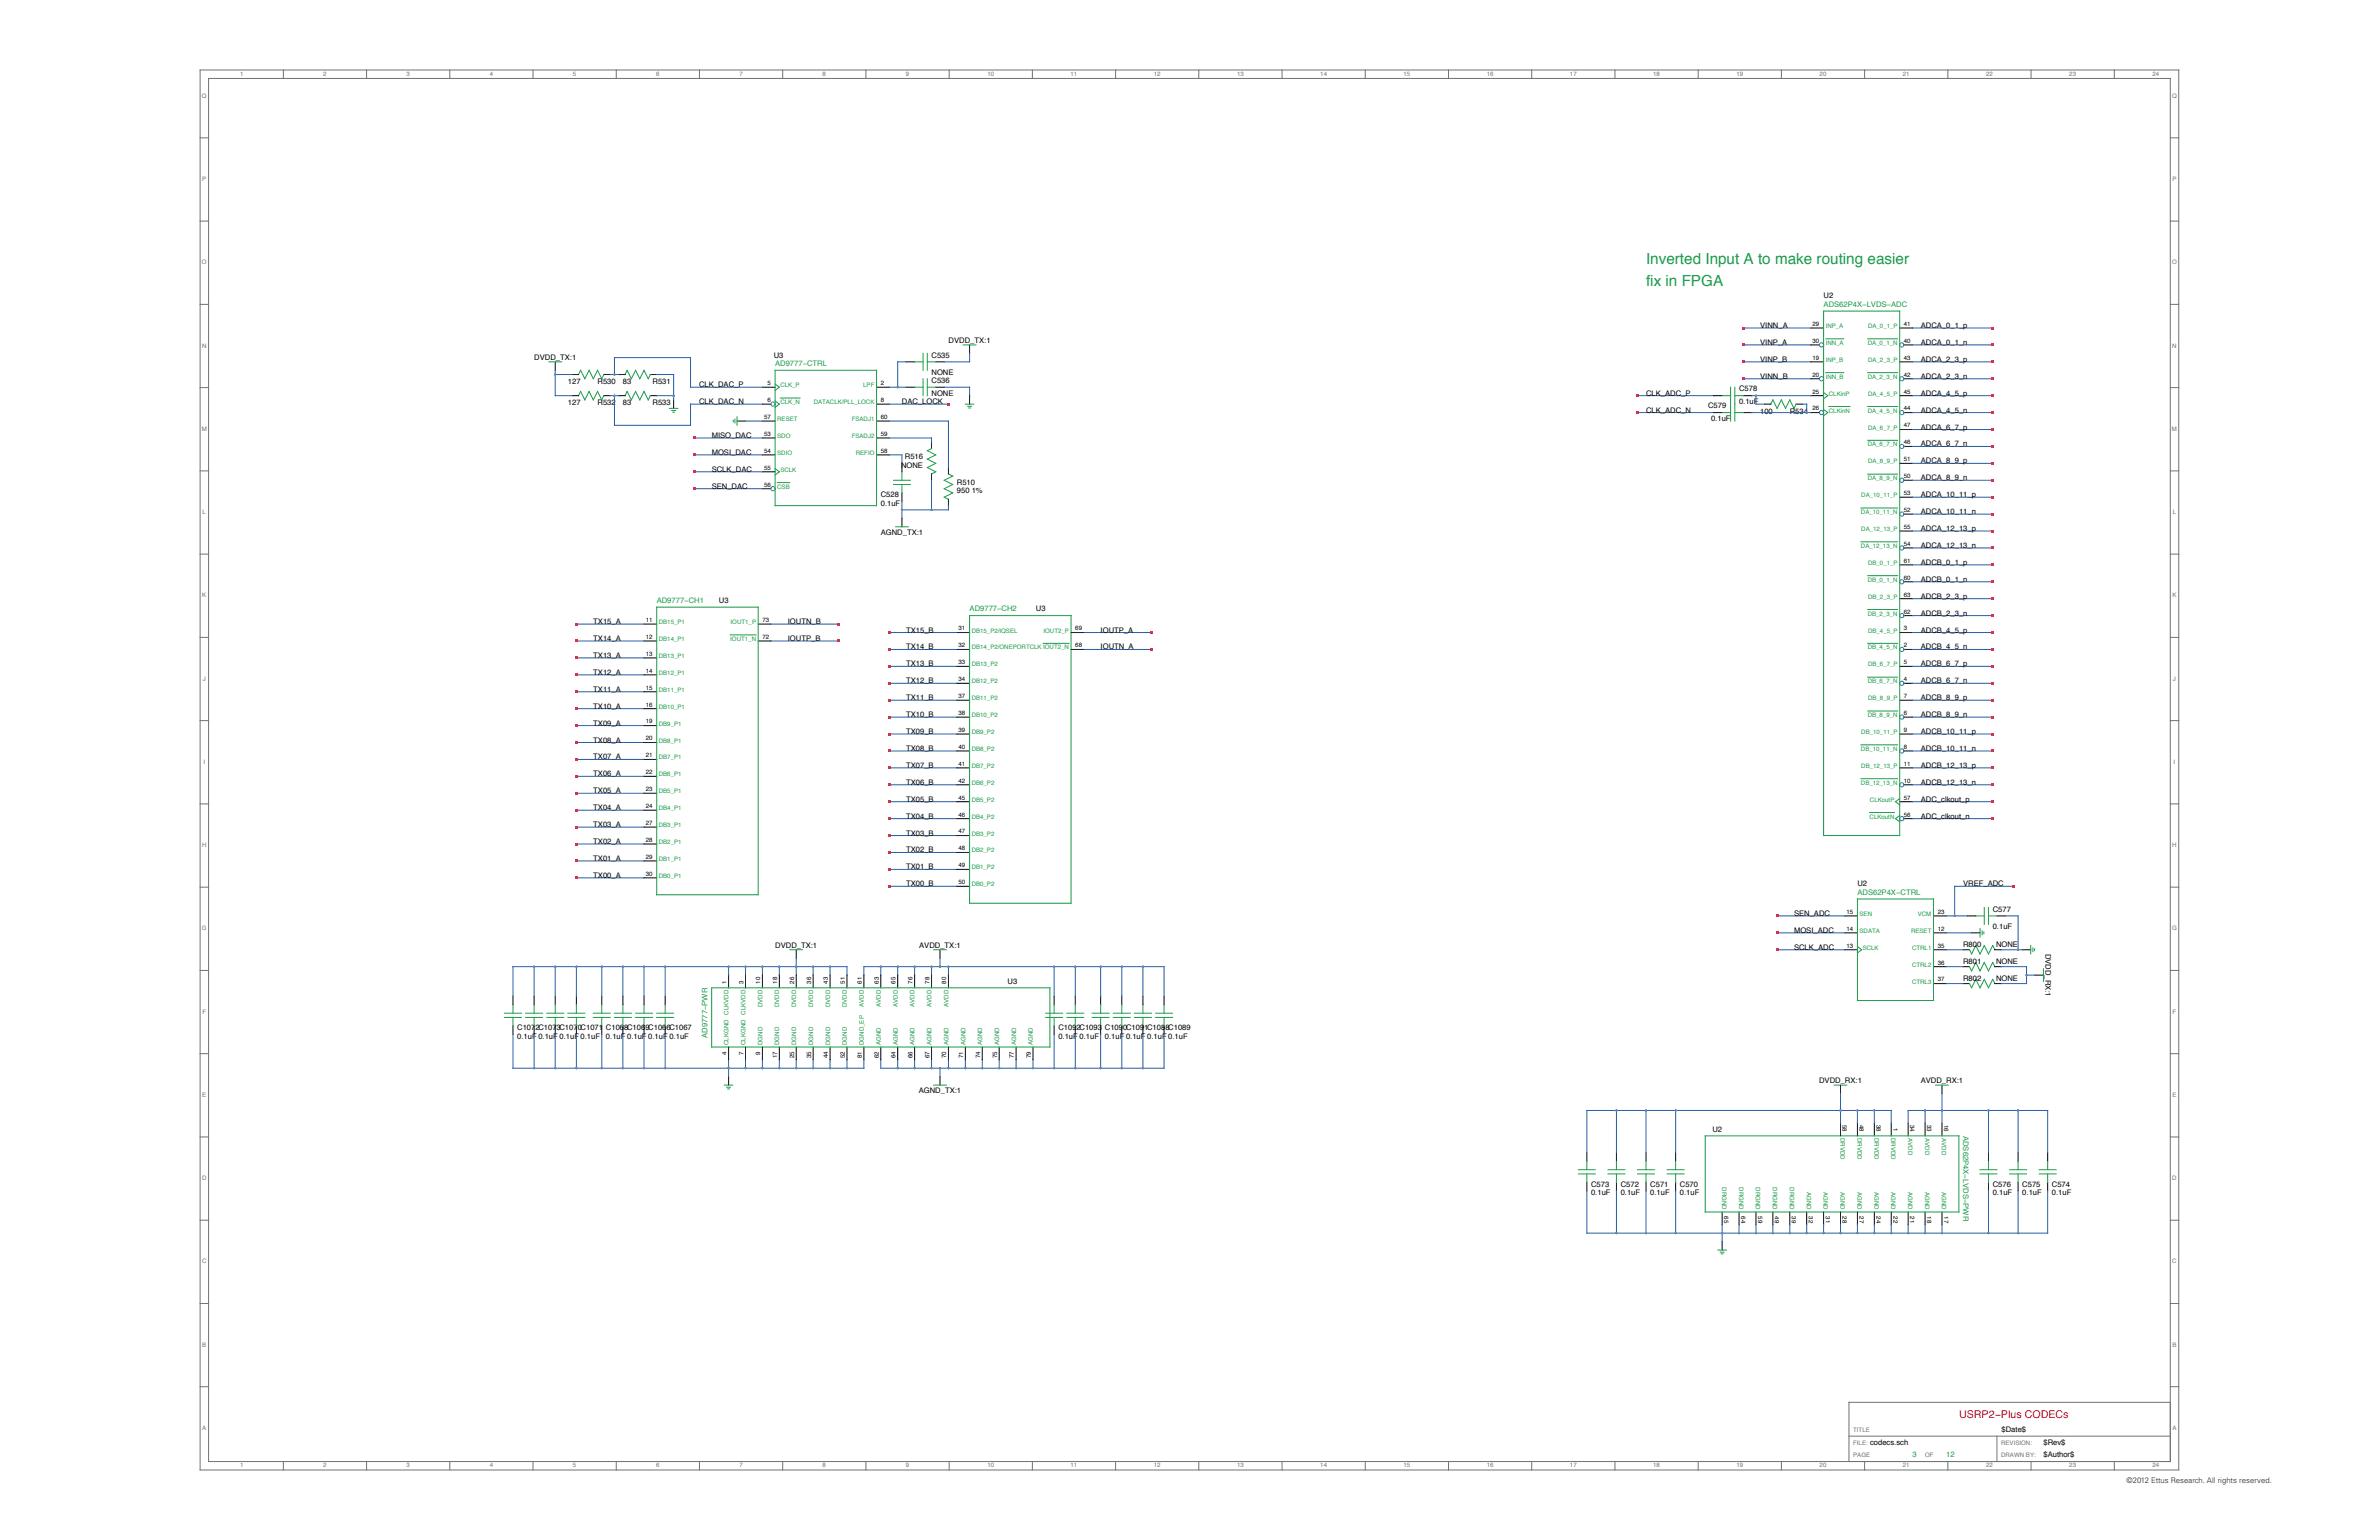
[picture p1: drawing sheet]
<svg xmlns="http://www.w3.org/2000/svg" width="432mm" height="279mm" viewBox="0 0 432 279" stroke-linecap="round" stroke-linejoin="round" font-family="sans-serif">
<defs><g id="words">
<g font-size="2.8" fill="#1a9b47">
<text x="298.8" y="47.8">Inverted Input A to make routing easier</text>
<text x="298.8" y="51.8">fix in FPGA</text>
</g>
<text font-size="1.9" fill="#ee1b29" x="355.6" y="257.2">USRP2−Plus CODECs</text>
<g font-size="1.4" fill="#000101">
<text x="319.5" y="59.5">VINN_A</text>
<text x="331" y="54.1">U2</text>
<text x="348.6" y="59.5">ADCA_0_1_p</text>
<text x="97" y="65.3">DVDD_TX:1</text>
<text x="140.4" y="64.9">U3</text>
<text x="169.1" y="64.9">C535</text>
<text x="172.2" y="62.2">DVDD_TX:1</text>
<text x="319.5" y="62.6">VINP_A</text>
<text x="319.5" y="65.6">VINP_B</text>
<text x="348.6" y="62.6">ADCA_0_1_n</text>
<text x="348.6" y="65.6">ADCA_2_3_p</text>
<text x="103.1" y="69.7">127</text>
<text x="108.5" y="69.7">R530</text>
<text x="113.1" y="69.7">83</text>
<text x="118.4" y="69.7">R531</text>
<text x="126.9" y="70.3">CLK_DAC_P</text>
<text x="169.1" y="69.5">C536</text>
<text x="169.1" y="71.8">NONE</text>
<text x="169.1" y="68">NONE</text>
<text x="298.8" y="71.8">CLK_ADC_P</text>
<text x="315.6" y="71">C578</text>
<text x="319.5" y="68.7">VINN_B</text>
<text x="348.6" y="68.7">ADCA_2_3_n</text>
<text x="348.6" y="71.8">ADCA_4_5_p</text>
<text x="103.1" y="73.5">127</text>
<text x="108.5" y="73.6">R532</text>
<text x="113.1" y="73.5">83</text>
<text x="118.4" y="73.6">R533</text>
<text x="126.9" y="73.3">CLK_DAC_N</text>
<text x="163.7" y="73.3">DAC_LOCK</text>
<text x="298.8" y="74.9">CLK_ADC_N</text>
<text x="310" y="74.1">C579</text>
<text x="310.6" y="76.4">0.1uF</text>
<text x="315.6" y="73.3">0.1uF</text>
<text x="319.5" y="75.1">100</text>
<text x="324.9" y="75.1">R534</text>
<text x="348.6" y="74.9">ADCA_4_5_n</text>
<text x="348.6" y="77.9">ADCA_6_7_p</text>
<text x="129.2" y="79.5">MISO_DAC</text>
<text x="129.2" y="82.5">MOSI_DAC</text>
<text x="164.2" y="83.3">R516</text>
<text x="348.6" y="81">ADCA_6_7_n</text>
<text x="129.2" y="85.6">SCLK_DAC</text>
<text x="129.2" y="88.7">SEN_DAC</text>
<text x="163.5" y="84.8">NONE</text>
<text x="173.7" y="87.9">R510</text>
<text x="173.7" y="89.4">950 1%</text>
<text x="348.6" y="84.1">ADCA_8_9_p</text>
<text x="348.6" y="87.1">ADCA_8_9_n</text>
<text x="159.9" y="90.2">C528</text>
<text x="159.9" y="91.7">0.1uF</text>
<text x="348.6" y="90.2">ADCA_10_11_p</text>
<text x="348.6" y="93.3">ADCA_10_11_n</text>
<text x="159.9" y="97">AGND_TX:1</text>
<text x="348.6" y="96.3">ADCA_12_13_p</text>
<text x="348.6" y="99.4">ADCA_12_13_n</text>
<text x="348.6" y="102.5">ADCB_0_1_p</text>
<text x="348.6" y="105.6">ADCB_0_1_n</text>
<text x="107.7" y="113.2">TX15_A</text>
<text x="130.5" y="109.4">U3</text>
<text x="143" y="113.2">IOUTN_B</text>
<text x="188" y="110.9">U3</text>
<text x="348.6" y="108.6">ADCB_2_3_p</text>
<text x="348.6" y="111.7">ADCB_2_3_n</text>
<text x="107.7" y="119.4">TX13_A</text>
<text x="107.7" y="116.3">TX14_A</text>
<text x="143" y="116.3">IOUTP_B</text>
<text x="164.5" y="114.8">TX15_B</text>
<text x="164.5" y="117.8">TX14_B</text>
<text x="199.8" y="114.8">IOUTP_A</text>
<text x="199.8" y="117.8">IOUTN_A</text>
<text x="348.6" y="114.8">ADCB_4_5_p</text>
<text x="348.6" y="117.8">ADCB_4_5_n</text>
<text x="107.7" y="122.4">TX12_A</text>
<text x="107.7" y="125.5">TX11_A</text>
<text x="164.5" y="120.9">TX13_B</text>
<text x="164.5" y="124">TX12_B</text>
<text x="348.6" y="120.9">ADCB_6_7_p</text>
<text x="348.6" y="124">ADCB_6_7_n</text>
<text x="107.7" y="128.6">TX10_A</text>
<text x="107.7" y="131.6">TX09_A</text>
<text x="164.5" y="127">TX11_B</text>
<text x="164.5" y="130.1">TX10_B</text>
<text x="348.6" y="127">ADCB_8_9_p</text>
<text x="348.6" y="130.1">ADCB_8_9_n</text>
<text x="107.7" y="134.7">TX08_A</text>
<text x="107.7" y="137.8">TX07_A</text>
<text x="164.5" y="133.2">TX09_B</text>
<text x="164.5" y="136.2">TX08_B</text>
<text x="348.6" y="133.2">ADCB_10_11_p</text>
<text x="348.6" y="136.2">ADCB_10_11_n</text>
<text x="107.7" y="140.9">TX06_A</text>
<text x="107.7" y="143.9">TX05_A</text>
<text x="164.5" y="139.3">TX07_B</text>
<text x="164.5" y="142.4">TX06_B</text>
<text x="348.6" y="139.3">ADCB_12_13_p</text>
<text x="348.6" y="142.4">ADCB_12_13_n</text>
<text x="107.7" y="147">TX04_A</text>
<text x="164.5" y="145.5">TX05_B</text>
<text x="164.5" y="148.5">TX04_B</text>
<text x="348.6" y="145.5">ADC_clkout_p</text>
<text x="348.6" y="148.5">ADC_clkout_n</text>
<text x="107.7" y="150.1">TX03_A</text>
<text x="107.7" y="153.1">TX02_A</text>
<text x="164.5" y="151.6">TX03_B</text>
<text x="164.5" y="154.7">TX02_B</text>
<text x="107.7" y="156.2">TX01_A</text>
<text x="107.7" y="159.3">TX00_A</text>
<text x="164.5" y="157.7">TX01_B</text>
<text x="164.5" y="160.8">TX00_B</text>
<text x="337.1" y="160.8">U2</text>
<text x="356.3" y="160.8">VREF_ADC</text>
<text x="325.6" y="166.2">SEN_ADC</text>
<text x="361.7" y="165.4">C577</text>
<text x="140.7" y="171.9">DVDD_TX:1</text>
<text x="166.8" y="171.9">AVDD_TX:1</text>
<text x="325.6" y="172.3">SCLK_ADC</text>
<text x="325.6" y="169.2">MOSI_ADC</text>
<text x="356.3" y="171.8">R800</text>
<text x="361.7" y="168.5">0.1uF</text>
<text x="362.3" y="171.8">NONE</text>
<text x="371.3" y="173" transform="rotate(90 371.3 173)">DVDD_RX:1</text>
<text x="182.9" y="178.5">U3</text>
<text x="356.3" y="174.9">R801</text>
<text x="356.3" y="177.9">R802</text>
<text x="362.3" y="174.9">NONE</text>
<text x="362.3" y="177.9">NONE</text>
<text x="93.9" y="186.9">C1072C1073C1070C1071 C1068C1069C1066C1067</text>
<text x="93.9" y="188.4">0.1uF 0.1uF 0.1uF 0.1uF</text>
<text x="110" y="188.4">0.1uF 0.1uF 0.1uF 0.1uF</text>
<text x="192.1" y="186.9">C1092C1093 C1090C1091C1088C1089</text>
<text x="192.1" y="188.4">0.1uF 0.1uF</text>
<text x="200.5" y="188.4">0.1uF 0.1uF 0.1uF 0.1uF</text>
<text x="330.2" y="196.5">DVDD_RX:1</text>
<text x="348.6" y="196.5">AVDD_RX:1</text>
<text x="166.8" y="198.3">AGND_TX:1</text>
<text x="310.8" y="205.3">U2</text>
<text x="288.8" y="215.3">C573</text>
<text x="294.2" y="215.3">C572</text>
<text x="299.5" y="215.3">C571</text>
<text x="304.9" y="215.3">C570</text>
<text x="361.7" y="215.3">C576</text>
<text x="367.1" y="215.3">C575</text>
<text x="372.4" y="215.3">C574</text>
<text x="288.8" y="216.8">0.1uF</text>
<text x="294.2" y="216.8">0.1uF</text>
<text x="299.5" y="216.8">0.1uF</text>
<text x="304.9" y="216.8">0.1uF</text>
<text x="361.7" y="216.8">0.1uF</text>
<text x="367.1" y="216.8">0.1uF</text>
<text x="372.4" y="216.8">0.1uF</text>
<text x="339.4" y="262.1">codecs.sch</text>
<text x="363.3" y="259.8">$Date$</text>
<text x="370.9" y="262.1">$Rev$</text>
<text x="370.9" y="264.4">$Author$</text>
</g>
<g font-size="1.4" fill="#1a9b47">
<text x="331" y="55.7">ADS62P4X−LVDS−ADC</text>
<text x="140.7" y="66.4">AD9777−CTRL</text>
<text x="119.2" y="109.4">AD9777−CH1</text>
<text x="176" y="110.9">AD9777−CH2</text>
<text x="337.1" y="162.3">ADS62P4X−CTRL</text>
<text x="128.4" y="188.3" transform="rotate(-90 128.4 188.3)">AD9777−PWR</text>
<text x="356.3" y="206.1" transform="rotate(90 356.3 206.1)">ADS62P4X−LVDS−PWR</text>
<text x="347.1" y="264.4">3</text>
<text x="353.2" y="264.4">12</text>
</g>
<text font-size="1.4" fill="#231f20" x="386" y="269.1">©2012 Ettus Research. All rights reserved.</text>
<g font-size="1.1" fill="#6e7374">
<text x="36.7" y="17.7">Q</text>
<text x="43.6" y="13.7">1</text>
<text x="58.7" y="13.7">2</text>
<text x="73.8" y="13.7">3</text>
<text x="88.9" y="13.7">4</text>
<text x="104" y="13.7">5</text>
<text x="119.1" y="13.7">6</text>
<text x="134.2" y="13.7">7</text>
<text x="149.3" y="13.7">8</text>
<text x="164.4" y="13.7">9</text>
<text x="179.2" y="13.7">10</text>
<text x="194.3" y="13.7">11</text>
<text x="209.4" y="13.7">12</text>
<text x="224.5" y="13.7">13</text>
<text x="239.6" y="13.7">14</text>
<text x="254.7" y="13.7">15</text>
<text x="269.9" y="13.7">16</text>
<text x="285" y="13.7">17</text>
<text x="300.1" y="13.7">18</text>
<text x="315.2" y="13.7">19</text>
<text x="330.3" y="13.7">20</text>
<text x="345.4" y="13.7">21</text>
<text x="360.5" y="13.7">22</text>
<text x="375.6" y="13.7">23</text>
<text x="390.7" y="13.7">24</text>
<text x="394.3" y="17.7">Q</text>
<text x="36.7" y="32.8">P</text>
<text x="394.3" y="32.8">P</text>
<text x="36.7" y="48">O</text>
<text x="394.3" y="48">O</text>
<text x="36.7" y="63.1">N</text>
<text x="394.3" y="63.1">N</text>
<text x="36.6" y="78.2">M</text>
<text x="394.2" y="78.2">M</text>
<text x="36.8" y="93.3">L</text>
<text x="394.4" y="93.3">L</text>
<text x="36.7" y="108.4">K</text>
<text x="394.3" y="108.4">K</text>
<text x="36.8" y="123.5">J</text>
<text x="394.4" y="123.5">J</text>
<text x="36.9" y="138.6">I</text>
<text x="394.5" y="138.6">I</text>
<text x="36.7" y="153.7">H</text>
<text x="394.3" y="153.7">H</text>
<text x="36.7" y="168.8">G</text>
<text x="394.3" y="168.8">G</text>
<text x="36.8" y="183.9">F</text>
<text x="394.3" y="183.9">F</text>
<text x="36.7" y="199">E</text>
<text x="394.3" y="199">E</text>
<text x="36.7" y="214.1">D</text>
<text x="394.3" y="214.1">D</text>
<text x="36.7" y="229.2">C</text>
<text x="394.3" y="229.2">C</text>
<text x="36.7" y="244.3">B</text>
<text x="394.3" y="244.3">B</text>
<text x="36.7" y="259.4">A</text>
<text x="336.4" y="262.1">FILE:</text>
<text x="336.4" y="259.8">TITLE</text>
<text x="363.2" y="262.1">REVISION:</text>
<text x="394.3" y="259.4">A</text>
<text x="43.6" y="266.2">1</text>
<text x="58.7" y="266.2">2</text>
<text x="73.8" y="266.2">3</text>
<text x="88.9" y="266.2">4</text>
<text x="104" y="266.2">5</text>
<text x="119.1" y="266.2">6</text>
<text x="134.2" y="266.2">7</text>
<text x="149.3" y="266.2">8</text>
<text x="164.4" y="266.2">9</text>
<text x="179.2" y="266.2">10</text>
<text x="194.3" y="266.2">11</text>
<text x="209.4" y="266.2">12</text>
<text x="224.5" y="266.2">13</text>
<text x="239.6" y="266.2">14</text>
<text x="254.7" y="266.2">15</text>
<text x="269.9" y="266.2">16</text>
<text x="285" y="266.2">17</text>
<text x="300.1" y="266.2">18</text>
<text x="315.2" y="266.2">19</text>
<text x="330.3" y="266.2">20</text>
<text x="336.4" y="264.4">PAGE</text>
<text x="345.4" y="266.2">21</text>
<text x="349.4" y="264.4">OF</text>
<text x="360.5" y="266.2">22</text>
<text x="363.2" y="264.4">DRAWN BY:</text>
<text x="375.6" y="266.2">23</text>
<text x="390.7" y="266.2">24</text>
</g>
<g font-size="1.1" fill="#000101">
<text x="329" y="59.1">29</text>
<text x="345.6" y="59.1">41</text>
<text x="329" y="62.2">30</text>
<text x="329" y="65.3">19</text>
<text x="345.6" y="62.2">40</text>
<text x="345.6" y="65.3">43</text>
<text x="139.3" y="69.9">5</text>
<text x="159.9" y="69.9">2</text>
<text x="329" y="68.3">20</text>
<text x="329" y="71.4">25</text>
<text x="345.6" y="68.3">42</text>
<text x="345.6" y="71.4">45</text>
<text x="138.7" y="76">57</text>
<text x="139.3" y="72.9">6</text>
<text x="159.9" y="72.9">8</text>
<text x="159.9" y="76">60</text>
<text x="329" y="74.5">26</text>
<text x="345.6" y="74.5">44</text>
<text x="345.6" y="77.5">47</text>
<text x="138.7" y="79.1">53</text>
<text x="138.7" y="82.1">54</text>
<text x="159.9" y="79.1">59</text>
<text x="159.9" y="82.1">58</text>
<text x="345.6" y="80.6">46</text>
<text x="345.6" y="83.7">51</text>
<text x="138.7" y="85.2">55</text>
<text x="138.7" y="88.3">56</text>
<text x="345.6" y="86.8">50</text>
<text x="345.6" y="89.8">53</text>
<text x="345.6" y="92.9">52</text>
<text x="345.6" y="96">55</text>
<text x="345.6" y="99">54</text>
<text x="345.6" y="102.1">61</text>
<text x="345.6" y="105.2">60</text>
<text x="117.2" y="112.8">11</text>
<text x="138.4" y="112.8">73</text>
<text x="345.6" y="108.2">63</text>
<text x="345.6" y="111.3">62</text>
<text x="117.2" y="115.9">12</text>
<text x="117.2" y="119">13</text>
<text x="138.4" y="115.9">72</text>
<text x="174" y="114.4">31</text>
<text x="174" y="117.4">32</text>
<text x="195.2" y="114.4">69</text>
<text x="195.2" y="117.4">68</text>
<text x="345.6" y="114.4">3</text>
<text x="345.6" y="117.4">2</text>
<text x="117.2" y="122.1">14</text>
<text x="117.2" y="125.1">15</text>
<text x="174" y="120.5">33</text>
<text x="174" y="123.6">34</text>
<text x="345.6" y="120.5">5</text>
<text x="345.6" y="123.6">4</text>
<text x="117.2" y="128.2">16</text>
<text x="117.2" y="131.3">19</text>
<text x="174" y="126.7">37</text>
<text x="174" y="129.7">38</text>
<text x="345.6" y="126.7">7</text>
<text x="345.6" y="129.7">6</text>
<text x="117.2" y="134.3">20</text>
<text x="117.2" y="137.4">21</text>
<text x="174" y="132.8">39</text>
<text x="174" y="135.9">40</text>
<text x="345.6" y="132.8">9</text>
<text x="345.6" y="135.9">8</text>
<text x="117.2" y="140.5">22</text>
<text x="117.2" y="143.5">23</text>
<text x="174" y="138.9">41</text>
<text x="174" y="142">42</text>
<text x="345.6" y="138.9">11</text>
<text x="345.6" y="142">10</text>
<text x="117.2" y="146.6">24</text>
<text x="117.2" y="149.7">27</text>
<text x="174" y="145.1">45</text>
<text x="174" y="148.1">46</text>
<text x="345.6" y="145.1">57</text>
<text x="345.6" y="148.1">56</text>
<text x="117.2" y="152.7">28</text>
<text x="117.2" y="155.8">29</text>
<text x="174" y="151.2">47</text>
<text x="174" y="154.3">48</text>
<text x="117.2" y="158.9">30</text>
<text x="174" y="157.3">49</text>
<text x="174" y="160.4">50</text>
<text x="335.1" y="165.8">15</text>
<text x="351.7" y="165.8">23</text>
<text x="335.1" y="168.9">14</text>
<text x="335.1" y="171.9">13</text>
<text x="351.7" y="168.9">12</text>
<text x="351.7" y="171.9">35</text>
<text x="131.9" y="178.5" transform="rotate(-90 131.9 178.5)">1</text>
<text x="134.9" y="178.5" transform="rotate(-90 134.9 178.5)">3</text>
<text x="138" y="178.5" transform="rotate(-90 138 178.5)">10</text>
<text x="141.1" y="178.5" transform="rotate(-90 141.1 178.5)">18</text>
<text x="144.1" y="178.5" transform="rotate(-90 144.1 178.5)">26</text>
<text x="147.2" y="178.5" transform="rotate(-90 147.2 178.5)">36</text>
<text x="150.3" y="178.5" transform="rotate(-90 150.3 178.5)">43</text>
<text x="153.3" y="178.5" transform="rotate(-90 153.3 178.5)">51</text>
<text x="156.4" y="178.5" transform="rotate(-90 156.4 178.5)">61</text>
<text x="159.5" y="178.5" transform="rotate(-90 159.5 178.5)">63</text>
<text x="162.6" y="178.5" transform="rotate(-90 162.6 178.5)">65</text>
<text x="165.6" y="178.5" transform="rotate(-90 165.6 178.5)">76</text>
<text x="168.7" y="178.5" transform="rotate(-90 168.7 178.5)">78</text>
<text x="171.8" y="178.5" transform="rotate(-90 171.8 178.5)">80</text>
<text x="351.7" y="175">36</text>
<text x="351.7" y="178.1">37</text>
<text x="131.9" y="191.3" transform="rotate(-90 131.9 191.3)">4</text>
<text x="134.9" y="191.3" transform="rotate(-90 134.9 191.3)">7</text>
<text x="138" y="191.3" transform="rotate(-90 138 191.3)">9</text>
<text x="141.1" y="192" transform="rotate(-90 141.1 192)">17</text>
<text x="144.1" y="192" transform="rotate(-90 144.1 192)">25</text>
<text x="147.2" y="192" transform="rotate(-90 147.2 192)">35</text>
<text x="150.3" y="192" transform="rotate(-90 150.3 192)">44</text>
<text x="153.3" y="192" transform="rotate(-90 153.3 192)">52</text>
<text x="156.4" y="192" transform="rotate(-90 156.4 192)">81</text>
<text x="159.5" y="192" transform="rotate(-90 159.5 192)">62</text>
<text x="162.6" y="192" transform="rotate(-90 162.6 192)">64</text>
<text x="165.6" y="192" transform="rotate(-90 165.6 192)">66</text>
<text x="168.7" y="192" transform="rotate(-90 168.7 192)">67</text>
<text x="171.8" y="192" transform="rotate(-90 171.8 192)">70</text>
<text x="174.8" y="192" transform="rotate(-90 174.8 192)">71</text>
<text x="177.9" y="192" transform="rotate(-90 177.9 192)">74</text>
<text x="181" y="192" transform="rotate(-90 181 192)">75</text>
<text x="184" y="192" transform="rotate(-90 184 192)">77</text>
<text x="187.1" y="192" transform="rotate(-90 187.1 192)">79</text>
<text x="334.4" y="204.1" transform="rotate(90 334.4 204.1)">58</text>
<text x="337.5" y="204.1" transform="rotate(90 337.5 204.1)">48</text>
<text x="340.6" y="204.1" transform="rotate(90 340.6 204.1)">38</text>
<text x="343.7" y="204.7" transform="rotate(90 343.7 204.7)">1</text>
<text x="346.7" y="204.1" transform="rotate(90 346.7 204.1)">34</text>
<text x="349.8" y="204.1" transform="rotate(90 349.8 204.1)">33</text>
<text x="352.9" y="204.1" transform="rotate(90 352.9 204.1)">16</text>
<text x="313" y="220.7" transform="rotate(90 313 220.7)">65</text>
<text x="316" y="220.7" transform="rotate(90 316 220.7)">64</text>
<text x="319.1" y="220.7" transform="rotate(90 319.1 220.7)">59</text>
<text x="322.2" y="220.7" transform="rotate(90 322.2 220.7)">49</text>
<text x="325.2" y="220.7" transform="rotate(90 325.2 220.7)">39</text>
<text x="328.3" y="220.7" transform="rotate(90 328.3 220.7)">32</text>
<text x="331.4" y="220.7" transform="rotate(90 331.4 220.7)">31</text>
<text x="334.4" y="220.7" transform="rotate(90 334.4 220.7)">28</text>
<text x="337.5" y="220.7" transform="rotate(90 337.5 220.7)">27</text>
<text x="340.6" y="220.7" transform="rotate(90 340.6 220.7)">24</text>
<text x="343.7" y="220.7" transform="rotate(90 343.7 220.7)">22</text>
<text x="346.7" y="220.7" transform="rotate(90 346.7 220.7)">21</text>
<text x="349.8" y="220.7" transform="rotate(90 349.8 220.7)">18</text>
<text x="352.9" y="220.7" transform="rotate(90 352.9 220.7)">17</text>
</g>
<g font-size="1.1" fill="#1a9b47">
<text x="331.4" y="59.5">INP_A</text>
<text x="339.1" y="59.5">DA_0_1_P</text>
<text x="331.4" y="65.6">INP_B</text>
<text x="331.4" y="62.6">INN_A</text>
<text x="339" y="62.6">DA_0_1_N</text>
<text x="339.1" y="65.6">DA_2_3_P</text>
<text x="141.6" y="70.3">CLK_P</text>
<text x="156.7" y="70.3">LPF</text>
<text x="331.4" y="68.7">INN_B</text>
<text x="332" y="71.8">CLKinP</text>
<text x="339" y="68.7">DA_2_3_N</text>
<text x="339.1" y="71.8">DA_4_5_P</text>
<text x="141.1" y="76.4">RESET</text>
<text x="141.6" y="73.3">CLK_N</text>
<text x="147.7" y="73.3">DATACLK/PLL_LOCK</text>
<text x="154.6" y="76.4">FSADJ1</text>
<text x="332" y="74.9">CLKinN</text>
<text x="339" y="74.9">DA_4_5_N</text>
<text x="339.1" y="77.9">DA_6_7_P</text>
<text x="141.1" y="79.5">SDO</text>
<text x="141.1" y="82.5">SDIO</text>
<text x="154.6" y="79.5">FSADJ2</text>
<text x="155.3" y="82.5">REFIO</text>
<text x="339" y="81">DA_6_7_N</text>
<text x="141.1" y="88.7">CSB</text>
<text x="141.6" y="85.6">SCLK</text>
<text x="339" y="87.1">DA_8_9_N</text>
<text x="339.1" y="84.1">DA_8_9_P</text>
<text x="337.8" y="93.3">DA_10_11_N</text>
<text x="337.8" y="90.2">DA_10_11_P</text>
<text x="337.8" y="99.4">DA_12_13_N</text>
<text x="337.8" y="96.3">DA_12_13_P</text>
<text x="339" y="105.6">DB_0_1_N</text>
<text x="339.1" y="102.5">DB_0_1_P</text>
<text x="119.6" y="113.2">DB15_P1</text>
<text x="132.6" y="113.2">IOUT1_P</text>
<text x="339" y="111.7">DB_2_3_N</text>
<text x="339.1" y="108.6">DB_2_3_P</text>
<text x="119.6" y="116.3">DB14_P1</text>
<text x="119.6" y="119.4">DB13_P1</text>
<text x="132.6" y="116.3">IOUT1_N</text>
<text x="176.4" y="114.8">DB15_P2/IQSEL</text>
<text x="176.4" y="117.8">DB14_P2/ONEPORTCLK IOUT2_N</text>
<text x="189.4" y="114.8">IOUT2_P</text>
<text x="339" y="117.8">DB_4_5_N</text>
<text x="339.1" y="114.8">DB_4_5_P</text>
<text x="119.6" y="122.4">DB12_P1</text>
<text x="119.6" y="125.5">DB11_P1</text>
<text x="176.4" y="120.9">DB13_P2</text>
<text x="176.4" y="124">DB12_P2</text>
<text x="339" y="124">DB_6_7_N</text>
<text x="339.1" y="120.9">DB_6_7_P</text>
<text x="119.6" y="128.6">DB10_P1</text>
<text x="119.6" y="131.6">DB9_P1</text>
<text x="176.4" y="127">DB11_P2</text>
<text x="176.4" y="130.1">DB10_P2</text>
<text x="339" y="130.1">DB_8_9_N</text>
<text x="339.1" y="127">DB_8_9_P</text>
<text x="119.6" y="134.7">DB8_P1</text>
<text x="119.6" y="137.8">DB7_P1</text>
<text x="176.4" y="133.2">DB9_P2</text>
<text x="176.4" y="136.2">DB8_P2</text>
<text x="337.8" y="136.2">DB_10_11_N</text>
<text x="337.8" y="133.2">DB_10_11_P</text>
<text x="119.6" y="140.9">DB6_P1</text>
<text x="119.6" y="143.9">DB5_P1</text>
<text x="176.4" y="139.3">DB7_P2</text>
<text x="176.4" y="142.4">DB6_P2</text>
<text x="337.8" y="142.4">DB_12_13_N</text>
<text x="337.8" y="139.3">DB_12_13_P</text>
<text x="119.6" y="147">DB4_P1</text>
<text x="176.4" y="145.5">DB5_P2</text>
<text x="176.4" y="148.5">DB4_P2</text>
<text x="339.3" y="148.5">CLKoutN</text>
<text x="339.4" y="145.5">CLKoutP</text>
<text x="119.6" y="150.1">DB3_P1</text>
<text x="119.6" y="153.1">DB2_P1</text>
<text x="176.4" y="151.6">DB3_P2</text>
<text x="176.4" y="154.7">DB2_P2</text>
<text x="119.6" y="156.2">DB1_P1</text>
<text x="119.6" y="159.3">DB0_P1</text>
<text x="176.4" y="157.7">DB1_P2</text>
<text x="176.4" y="160.8">DB0_P2</text>
<text x="337.5" y="166.2">SEN</text>
<text x="348.1" y="166.2">VCM</text>
<text x="337.5" y="169.2">SDATA</text>
<text x="338.1" y="172.3">SCLK</text>
<text x="346.9" y="169.2">RESET</text>
<text x="347.1" y="172.3">CTRL1</text>
<text x="347.1" y="175.4">CTRL2</text>
<text x="347.1" y="178.5">CTRL3</text>
<text x="132.2" y="184.1" transform="rotate(-90 132.2 184.1)">CLKVDD</text>
<text x="135.3" y="184.1" transform="rotate(-90 135.3 184.1)">CLKVDD</text>
<text x="138.4" y="182.7" transform="rotate(-90 138.4 182.7)">DVDD</text>
<text x="141.5" y="182.7" transform="rotate(-90 141.5 182.7)">DVDD</text>
<text x="144.5" y="182.7" transform="rotate(-90 144.5 182.7)">DVDD</text>
<text x="147.6" y="182.7" transform="rotate(-90 147.6 182.7)">DVDD</text>
<text x="150.7" y="182.7" transform="rotate(-90 150.7 182.7)">DVDD</text>
<text x="153.7" y="182.7" transform="rotate(-90 153.7 182.7)">DVDD</text>
<text x="156.8" y="182.7" transform="rotate(-90 156.8 182.7)">AVDD</text>
<text x="159.9" y="182.7" transform="rotate(-90 159.9 182.7)">AVDD</text>
<text x="162.9" y="182.7" transform="rotate(-90 162.9 182.7)">AVDD</text>
<text x="166" y="182.7" transform="rotate(-90 166 182.7)">AVDD</text>
<text x="169.1" y="182.7" transform="rotate(-90 169.1 182.7)">AVDD</text>
<text x="172.1" y="182.7" transform="rotate(-90 172.1 182.7)">AVDD</text>
<text x="132.2" y="189.6" transform="rotate(-90 132.2 189.6)">CLKGND</text>
<text x="135.3" y="189.6" transform="rotate(-90 135.3 189.6)">CLKGND</text>
<text x="138.4" y="189.6" transform="rotate(-90 138.4 189.6)">DGND</text>
<text x="141.5" y="189.6" transform="rotate(-90 141.5 189.6)">DGND</text>
<text x="144.5" y="189.6" transform="rotate(-90 144.5 189.6)">DGND</text>
<text x="147.6" y="189.6" transform="rotate(-90 147.6 189.6)">DGND</text>
<text x="150.7" y="189.6" transform="rotate(-90 150.7 189.6)">DGND</text>
<text x="153.7" y="189.6" transform="rotate(-90 153.7 189.6)">DGND</text>
<text x="156.8" y="189.6" transform="rotate(-90 156.8 189.6)">DGND_EP</text>
<text x="159.9" y="189.6" transform="rotate(-90 159.9 189.6)">AGND</text>
<text x="162.9" y="189.6" transform="rotate(-90 162.9 189.6)">AGND</text>
<text x="166" y="189.6" transform="rotate(-90 166 189.6)">AGND</text>
<text x="169.1" y="189.6" transform="rotate(-90 169.1 189.6)">AGND</text>
<text x="172.1" y="189.6" transform="rotate(-90 172.1 189.6)">AGND</text>
<text x="175.2" y="189.6" transform="rotate(-90 175.2 189.6)">AGND</text>
<text x="178.3" y="189.6" transform="rotate(-90 178.3 189.6)">AGND</text>
<text x="181.4" y="189.6" transform="rotate(-90 181.4 189.6)">AGND</text>
<text x="184.4" y="189.6" transform="rotate(-90 184.4 189.6)">AGND</text>
<text x="187.5" y="189.6" transform="rotate(-90 187.5 189.6)">AGND</text>
<text x="334.1" y="206.5" transform="rotate(90 334.1 206.5)">DRVDD</text>
<text x="337.1" y="206.5" transform="rotate(90 337.1 206.5)">DRVDD</text>
<text x="340.2" y="206.5" transform="rotate(90 340.2 206.5)">DRVDD</text>
<text x="343.3" y="206.5" transform="rotate(90 343.3 206.5)">DRVDD</text>
<text x="346.3" y="206.5" transform="rotate(90 346.3 206.5)">AVDD</text>
<text x="349.4" y="206.5" transform="rotate(90 349.4 206.5)">AVDD</text>
<text x="352.5" y="206.5" transform="rotate(90 352.5 206.5)">AVDD</text>
<text x="312.6" y="215.4" transform="rotate(90 312.6 215.4)">DRGND</text>
<text x="315.6" y="215.4" transform="rotate(90 315.6 215.4)">DRGND</text>
<text x="318.7" y="215.4" transform="rotate(90 318.7 215.4)">DRGND</text>
<text x="321.8" y="215.4" transform="rotate(90 321.8 215.4)">DRGND</text>
<text x="324.9" y="215.4" transform="rotate(90 324.9 215.4)">DRGND</text>
<text x="327.9" y="216.3" transform="rotate(90 327.9 216.3)">AGND</text>
<text x="331" y="216.3" transform="rotate(90 331 216.3)">AGND</text>
<text x="334.1" y="216.3" transform="rotate(90 334.1 216.3)">AGND</text>
<text x="337.1" y="216.3" transform="rotate(90 337.1 216.3)">AGND</text>
<text x="340.2" y="216.3" transform="rotate(90 340.2 216.3)">AGND</text>
<text x="343.3" y="216.3" transform="rotate(90 343.3 216.3)">AGND</text>
<text x="346.3" y="216.3" transform="rotate(90 346.3 216.3)">AGND</text>
<text x="349.4" y="216.3" transform="rotate(90 349.4 216.3)">AGND</text>
<text x="352.5" y="216.3" transform="rotate(90 352.5 216.3)">AGND</text>
</g>
</g></defs>
<g fill="none" stroke="#255dab" stroke-width=".18">
<path d="M316.4 59.5h12.3M347.1 59.5h14.6M100.8 67.2v4.6h3.1M100.8 68h3.1M110.8 71.8h1.5M110.8 68h1.5M111.5 68v-3.1h13.8v5.4h13.1M111.5 71.8v5.4h13.8v-3.9h13.1M119.2 71.8h3.1M119.2 68h3.1v4.6M126.1 79.5h12.3M135.3 76.4h3.1"/>
<path d="M161.4 70.3h3.1M161.4 79.5h7.7v.7M161.4 73.3h10.7M161.4 76.4h10.7v8.4M164.5 65.6h-1.6v4.7M171.4 70.3h4.6v1.5M176 64.1v1.5h-4.6M297.2 71.8h13.8M297.2 74.9h13.8M316.4 62.6h12.3M316.4 65.6h12.3M316.4 68.7h12.3"/>
<path d="M317.9 71.8h10.8M317.9 74.9h10.8M318.7 71.8v1.5h1.5M327.2 73.3h.7v1.6M347.1 62.6h14.6M347.1 65.6h14.6M347.1 68.7h14.6M347.1 71.8h14.6M347.1 74.9h14.6M347.1 77.9h14.6M126.1 82.5h12.3M126.1 88.7h12.3"/>
<path d="M126.1 85.6h12.3M161.4 82.5h2.3v1.6M163.7 91v3M169.1 87.1v5.4M172.1 91.7v.8h-8.4M347.1 81h14.6M347.1 84.1h14.6M347.1 87.1h14.6M347.1 90.2h14.6M347.1 93.3h14.6M347.1 96.3h14.6M347.1 99.4h14.6"/>
<path d="M104.6 116.3h12.3M104.6 113.2h12.3M104.6 119.4h12.3M139.9 116.3h12.3M139.9 113.2h12.3M161.4 114.8h12.3M161.4 117.8h12.3M196.7 114.8h12.3M196.7 117.8h12.3M347.1 114.8h14.6M347.1 117.8h14.6M347.1 102.5h14.6"/>
<path d="M347.1 105.6h14.6M347.1 108.6h14.6M347.1 111.7h14.6M104.6 122.4h12.3M104.6 125.5h12.3M104.6 128.6h12.3M104.6 131.6h12.3M104.6 134.7h12.3M104.6 137.8h12.3M161.4 120.9h12.3M161.4 124h12.3M161.4 127h12.3"/>
<path d="M161.4 130.1h12.3M161.4 133.2h12.3M161.4 136.2h12.3M161.4 139.3h12.3M347.1 120.9h14.6M347.1 124h14.6M347.1 127h14.6M347.1 130.1h14.6M347.1 133.2h14.6M347.1 136.2h14.6M347.1 139.3h14.6M104.6 140.9h12.3"/>
<path d="M104.6 143.9h12.3M104.6 147h12.3M104.6 150.1h12.3M104.6 153.1h12.3M104.6 156.2h12.3M104.6 159.3h12.3M161.4 142.4h12.3M161.4 145.5h12.3M161.4 148.5h12.3M161.4 151.6h12.3M161.4 154.7h12.3M161.4 157.7h12.3"/>
<path d="M347.1 142.4h14.6M347.1 145.5h14.6M347.1 148.5h14.6M96.9 175.4v5.4M100.8 175.4v5.4M104.6 175.4v5.4M109.2 175.4v5.4M113.1 175.4v5.4M116.9 175.4v5.4M120.7 175.4v5.4M132.2 175.4v1.5M135.3 175.4v1.5"/>
<path d="M138.4 175.4v1.5M141.5 175.4v1.5M144.5 173.8v3.1M147.6 175.4v1.5M150.7 175.4v1.5M153.7 176.9v-1.5h-60.6v5.4M156.8 176.9v-1.5h54.5v5.4M159.9 175.4v1.5M161.4 160.8h12.3M162.9 175.4v1.5M166 175.4v1.5M169.1 175.4v1.5"/>
<path d="M170.6 173.8v1.6M172.1 175.4v1.5M191.3 175.4v5.4M195.2 175.4v5.4M199.8 175.4v5.4M203.6 175.4v5.4M207.4 175.4v5.4M322.6 172.3h12.2M322.6 169.2h12.2M322.6 166.2h12.2M353.2 175.4h3.1M353.2 172.3h3.1"/>
<path d="M353.2 169.2h4.7M353.2 178.5h3.1M353.2 166.2h3.9M363.2 175.4h4.6v3.1h-4.6M363.2 172.3h3.9M364 166.2h2.3v6.1M365.5 160.8h-10.7v5.4M367.8 176.9h1.6M93.1 187.7v6.1h63.7v-1.5M96.9 187.7v6.1M100.8 187.7v6.1M104.6 187.7v6.1"/>
<path d="M109.2 187.7v6.1M113.1 187.7v6.1M116.9 187.7v6.1M120.7 187.7v6.1M132.2 192.3v3M135.3 192.3v1.5M138.4 192.3v1.5M141.5 192.3v1.5M144.5 192.3v1.5M147.6 192.3v1.5M150.7 192.3v1.5M153.7 192.3v1.5"/>
<path d="M162.9 192.3v1.5M166 192.3v1.5M169.1 192.3v1.5M170.6 193.8v1.5M172.1 192.3v1.5M175.2 192.3v1.5M178.3 192.3v1.5M181.4 192.3v1.5M184.4 192.3v1.5M187.5 192.3v1.5M191.3 187.7v6.1M195.2 187.7v6.1"/>
<path d="M199.8 187.7v6.1M203.6 187.7v6.1M207.4 187.7v6.1M211.3 187.7v6.1h-51.4v-1.5M334.1 198.4v5.4M352.5 198.4v5.4M288 216.1v7.6h83.7v-7.6M293.4 201.5v7.6M293.4 216.1v7.6M298.8 201.5v7.6M298.8 216.1v7.6M304.1 201.5v7.6"/>
<path d="M304.1 216.1v7.6M337.1 201.5v2.3M340.2 201.5v2.3M343.3 203.8v-2.3h-55.3v7.6M346.3 203.8v-2.3h25.4v7.6M349.4 201.5v2.3M360.9 201.5v7.6M360.9 216.1v7.6M366.3 201.5v7.6M366.3 216.1v7.6M312.6 222.2v3.1M315.6 222.2v1.5"/>
<path d="M318.7 222.2v1.5M321.8 222.2v1.5M324.9 222.2v1.5M327.9 222.2v1.5M331 222.2v1.5M334.1 222.2v1.5M337.1 222.2v1.5M340.2 222.2v1.5M343.3 222.2v1.5M346.3 222.2v1.5M349.4 222.2v1.5M352.5 222.2v1.5"/>
</g>
<g fill="none" stroke="#6e7374" stroke-width=".18">
<path d="M36.3 12.7h359.2v254h-359.2zM37.9 14.2h356v251h-356zM51.4 12.7v1.5M66.5 12.7v1.5M81.6 12.7v1.5M96.7 12.7v1.5M111.9 12.7v1.5M127 12.7v1.5M142.1 12.7v1.5M157.2 12.7v1.5M172.3 12.7v1.5M187.4 12.7v1.5"/>
<path d="M202.5 12.7v1.5M217.6 12.7v1.5M232.7 12.7v1.5M247.8 12.7v1.5M262.9 12.7v1.5M278 12.7v1.5M293.1 12.7v1.5M308.2 12.7v1.5M323.3 12.7v1.5M338.4 12.7v1.5M353.5 12.7v1.5M368.6 12.7v1.5"/>
<path d="M383.8 12.7v1.5M36.3 25h1.6M393.9 25h1.6M36.3 55.2h1.6M36.3 40.1h1.6M393.9 55.2h1.6M393.9 40.1h1.6M36.3 70.3h1.6M393.9 70.3h1.6M36.3 85.4h1.6M393.9 85.4h1.6M36.3 115.6h1.6"/>
<path d="M36.3 100.5h1.6M393.9 115.6h1.6M393.9 100.5h1.6M36.3 130.7h1.6M393.9 130.7h1.6M36.3 145.9h1.6M393.9 145.9h1.6M36.3 176.1h1.6M36.3 161h1.6M393.9 176.1h1.6M393.9 161h1.6M36.3 191.2h1.6"/>
<path d="M393.9 191.2h1.6M36.3 206.3h1.6M393.9 206.3h1.6M36.3 236.5h1.6M36.3 221.4h1.6M393.9 236.5h1.6M393.9 221.4h1.6M36.3 251.6h1.6M393.9 251.6h1.6M393.9 254.4h-58.3v10.8M51.4 265.2v1.5M66.5 265.2v1.5"/>
<path d="M81.6 265.2v1.5M96.7 265.2v1.5M111.9 265.2v1.5M127 265.2v1.5M142.1 265.2v1.5M157.2 265.2v1.5M172.3 265.2v1.5M187.4 265.2v1.5M202.5 265.2v1.5M217.6 265.2v1.5M232.7 265.2v1.5M247.8 265.2v1.5"/>
<path d="M262.9 265.2v1.5M278 265.2v1.5M293.1 265.2v1.5M308.2 265.2v1.5M323.3 265.2v1.5M335.6 260.6h58.3M338.4 265.2v1.5M353.5 265.2v1.5M362.5 260.6v4.6M368.6 265.2v1.5M383.8 265.2v1.5"/>
</g>
<g fill="none" stroke="#000101" stroke-width=".18">
<path d="M328.7 59.5h2.3M344.8 59.5h2.3M100.8 65.6v1.6M103.9 71.8h1.1M103.9 68h1.1M109.6 71.8h1.2M109.6 68h1.2M112.3 71.8h1.1M112.3 68h1.1M118 71.8h1.2M118 68h1.2M122.3 72.6v1.5"/>
<path d="M133.8 76.4h1.5M138.4 70.3h2.3M138.4 76.4h2.3M138.4 79.5h2.3M138.4 73.3h1.5M159.1 70.3h2.3M159.1 73.3h2.3M159.1 76.4h2.3M159.1 79.5h2.3M164.5 65.6h1.5M164.5 70.3h1.5M169.8 65.6h1.6"/>
<path d="M169.8 70.3h1.6M176 62.6v1.5M176 71.8v1.5M311 71.8h1.6M311 74.9h1.6M316.4 71.8h1.5M316.4 74.9h1.5M320.2 73.3h1.2M326 73.3h1.2M328.7 65.6h2.3M328.7 71.8h2.3M328.7 62.6h1.5"/>
<path d="M328.7 68.7h1.5M328.7 74.9h1.5M344.8 65.6h2.3M344.8 71.8h2.3M344.8 77.9h2.3M345.6 62.6h1.5M345.6 68.7h1.5M345.6 74.9h1.5M138.4 82.5h2.3M138.4 85.6h2.3M138.4 88.7h1.5M159.1 82.5h2.3"/>
<path d="M163.7 84.1v1.5M163.7 89.4v1.6M163.7 94v1.6M169.1 80.2v1.2M169.1 86v1.1M172.1 84.8v1.2M172.1 90.6v1.1M344.8 84.1h2.3M344.8 90.2h2.3M344.8 96.3h2.3M345.6 81h1.5M345.6 87.1h1.5"/>
<path d="M345.6 93.3h1.5M345.6 99.4h1.5M116.9 113.2h2.3M116.9 116.3h2.3M116.9 119.4h2.3M137.6 113.2h2.3M137.6 116.3h2.3M173.7 114.8h2.3M173.7 117.8h2.3M194.4 114.8h2.3M194.4 117.8h2.3M344.8 114.8h2.3"/>
<path d="M344.8 102.5h2.3M344.8 108.6h2.3M345.6 117.8h1.5M345.6 105.6h1.5M345.6 111.7h1.5M116.9 122.4h2.3M116.9 125.5h2.3M116.9 128.6h2.3M116.9 131.6h2.3M116.9 134.7h2.3M116.9 137.8h2.3M173.7 120.9h2.3"/>
<path d="M173.7 124h2.3M173.7 127h2.3M173.7 130.1h2.3M173.7 133.2h2.3M173.7 136.2h2.3M173.7 139.3h2.3M344.8 120.9h2.3M344.8 127h2.3M344.8 133.2h2.3M344.8 139.3h2.3M345.6 124h1.5M345.6 130.1h1.5"/>
<path d="M345.6 136.2h1.5M116.9 140.9h2.3M116.9 143.9h2.3M116.9 147h2.3M116.9 150.1h2.3M116.9 153.1h2.3M116.9 156.2h2.3M116.9 159.3h2.3M173.7 142.4h2.3M173.7 145.5h2.3M173.7 148.5h2.3M173.7 151.6h2.3"/>
<path d="M173.7 154.7h2.3M173.7 157.7h2.3M344.8 145.5h2.3M345.6 142.4h1.5M345.6 148.5h1.5M132.2 176.9v2.3M135.3 176.9v2.3M138.4 176.9v2.3M141.5 176.9v2.3M144.5 172.3v1.5M144.5 176.9v2.3M147.6 176.9v2.3"/>
<path d="M150.7 176.9v2.3M153.7 176.9v2.3M156.8 176.9v2.3M159.9 176.9v2.3M162.9 176.9v2.3M166 176.9v2.3M169.1 176.9v2.3M170.6 172.3v1.5M172.1 176.9v2.3M173.7 160.8h2.3M334.8 166.2h2.3M334.8 169.2h2.3"/>
<path d="M334.8 172.3h2.3M350.9 166.2h2.3M350.9 169.2h2.3M350.9 172.3h2.3M350.9 175.4h2.3M350.9 178.5h2.3M356.3 172.3h1.2M356.3 175.4h1.2M356.3 178.5h1.2M357.1 166.2h1.5M357.9 169.2h1.5M362.1 172.3h1.1"/>
<path d="M362.1 175.4h1.1M362.1 178.5h1.1M362.5 166.2h1.5M367.1 172.3h1.5M369.4 176.9h1.5M93.1 180.8v1.5M93.1 186.1v1.6M96.9 180.8v1.5M96.9 186.1v1.6M100.8 180.8v1.5M100.8 186.1v1.6M104.6 180.8v1.5"/>
<path d="M104.6 186.1v1.6M109.2 180.8v1.5M109.2 186.1v1.6M113.1 180.8v1.5M113.1 186.1v1.6M116.9 180.8v1.5M116.9 186.1v1.6M120.7 180.8v1.5M120.7 186.1v1.6M132.2 190v2.3M132.2 195.3v1.6M135.3 190v2.3"/>
<path d="M138.4 190v2.3M141.5 190v2.3M144.5 190v2.3M147.6 190v2.3M150.7 190v2.3M153.7 190v2.3M156.8 190v2.3M159.9 190v2.3M162.9 190v2.3M166 190v2.3M169.1 190v2.3M170.6 195.3v1.6"/>
<path d="M172.1 190v2.3M175.2 190v2.3M178.3 190v2.3M181.4 190v2.3M184.4 190v2.3M187.5 190v2.3M191.3 180.8v1.5M191.3 186.1v1.6M195.2 180.8v1.5M195.2 186.1v1.6M199.8 180.8v1.5M199.8 186.1v1.6"/>
<path d="M203.6 180.8v1.5M203.6 186.1v1.6M207.4 180.8v1.5M207.4 186.1v1.6M211.3 180.8v1.5M211.3 186.1v1.6M334.1 196.9v1.5M352.5 196.9v1.5M288 209.1v1.6M288 214.5v1.6M293.4 209.1v1.6M293.4 214.5v1.6"/>
<path d="M298.8 209.1v1.6M298.8 214.5v1.6M304.1 209.1v1.6M304.1 214.5v1.6M312.6 219.9v2.3M315.6 219.9v2.3M318.7 219.9v2.3M321.8 219.9v2.3M324.9 219.9v2.3M327.9 219.9v2.3M331 219.9v2.3M334.1 203.8v2.3"/>
<path d="M334.1 219.9v2.3M337.1 203.8v2.3M337.1 219.9v2.3M340.2 203.8v2.3M340.2 219.9v2.3M343.3 203.8v2.3M343.3 219.9v2.3M346.3 203.8v2.3M346.3 219.9v2.3M349.4 203.8v2.3M349.4 219.9v2.3M352.5 203.8v2.3"/>
<path d="M352.5 219.9v2.3M360.9 209.1v1.6M360.9 214.5v1.6M366.3 209.1v1.6M366.3 214.5v1.6M371.7 209.1v1.6M371.7 214.5v1.6M312.6 225.3v1.5"/>
</g>
<g fill="none" stroke="#1a9b47" stroke-width=".18">
<path d="M331 56.4h13.8v95.2h-13.8zM99.6 65.6h2.3M105 71.8l.4-.8 .8 1.6 .7-1.6 .8 1.6 .8-1.6 .7 1.6 .4-.8M105 68l.4-.8 .8 1.5 .7-1.5 .8 1.5 .8-1.5 .7 1.5 .4-.7M113.4 71.8l.4-.8 .8 1.6 .8-1.6 .7 1.6 .8-1.6 .8 1.6 .3-.8M113.4 68l.4-.8 .8 1.5 .8-1.5 .7 1.5 .8-1.5 .8 1.5 .3-.7M121.5 74.1h1.5M121.9 74.5h.7M122.1 74.8h.3M133.1 76.2v.3M133.4 76v.7M133.8 75.6v1.6"/>
<path d="M140.7 69.7l.8 .6-.8 .5M140.7 72.7l.8 .6-.8 .6M140.7 67.2h18.4v24.5h-18.4zM141.6 72.2h3.6M166 70.3h1.5M166 65.6h1.5M167.5 64.1v3.1M167.5 68.7v3.1M168.3 64.1v3.1M168.3 68.7v3.1M168.3 70.3h1.5M168.3 65.6h1.5"/>
<path d="M174.8 62.6h2.3M175.2 73.3h1.6M175.6 73.7h.7M175.8 74h.3M312.6 74.9h1.5M312.6 71.8h1.5M314.1 70.3v6.1M314.9 70.3v6.1M314.9 71.8h1.5M314.9 74.9h1.5M321.4 73.3l.4-.7 .8 1.5 .7-1.5 .8 1.5 .8-1.5 .7 1.5 .4-.8M331 71.2l.8 .6-.8 .6"/>
<path d="M331 74.3l.8 .6-.8 .5M331.4 61.5h3.2M331.4 67.6h3.2M332 73.7h3.8M339 61.5h5.4M339 67.6h5.4M339 73.7h5.4M339 79.9h5.4M140.7 85l.8 .6-.8 .6M141.1 87.6h2.2M162.2 87.1h3M162.2 87.9h3"/>
<path d="M162.6 95.6h2.3M163.7 85.6v1.5M163.7 87.9v1.5M169.1 81.4l-.8 .4 1.5 .7-1.5 .8 1.5 .8-1.5 .7 1.5 .8-.7 .4M172.1 86l.8 .4M172.9 86.4l-1.5 .7 1.5 .8-1.5 .8 1.5 .7-1.5 .8 .7 .4M337.8 92.2h6.6M337.8 98.3h6.6M339 86h5.4M119.2 110.2h18.4v52.1h-18.4zM132.6 115.2h4.6M176 111.7h18.4v52.2h-18.4z"/>
<path d="M189.3 116.7h4.7M339 116.7h5.4M339 104.4h5.4M339 110.6h5.4M337.8 135.1h6.6M339 122.9h5.4M339 129h5.4M337.8 141.3h6.6M339.3 147.4h4.5M344.8 144.9l-.8 .6 .8 .5M344.8 147.9l-.8 .6 .8 .6M129.2 179.2h61.4v10.8h-61.4z"/>
<path d="M143.4 172.3h2.3M169.5 172.3h2.3M337.1 171.7l.8 .6-.8 .6M337.1 163.1h13.8v18.4h-13.8zM357.5 172.3l.4 .8 .7-1.6 .8 1.6 .8-1.6 .7 1.6 .8-1.6 .4 .8M357.5 175.4l.4 .8 .7-1.6 .8 1.6 .8-1.6 .7 1.6 .8-1.6 .4 .8M357.5 178.5l.4 .7 .7-1.5 .8 1.5 .8-1.5 .7 1.5 .8-1.5 .4 .8M358.6 166.2h1.6M359.4 168.5v1.5M359.8 168.9v.7M360.1 169.1v.3M360.2 164.6v3.1"/>
<path d="M360.9 164.6v3.1M360.9 166.2h1.6M368.6 171.5v1.6M369 172v.7M369.3 172.2v.3M370.9 175.8v2.3M91.6 183.8h3M91.6 184.6h3M93.1 182.3v1.5M93.1 184.6v1.5M95.4 183.8h3.1M95.4 184.6h3.1"/>
<path d="M96.9 182.3v1.5M96.9 184.6v1.5M99.2 183.8h3.1M99.2 184.6h3.1M100.8 182.3v1.5M100.8 184.6v1.5M103.1 183.8h3.1M103.1 184.6h3.1M104.6 182.3v1.5M104.6 184.6v1.5M107.7 183.8h3.1M107.7 184.6h3.1"/>
<path d="M109.2 182.3v1.5M109.2 184.6v1.5M111.5 183.8h3.1M111.5 184.6h3.1M113.1 182.3v1.5M113.1 184.6v1.5M115.4 183.8h3M115.4 184.6h3M116.9 182.3v1.5M116.9 184.6v1.5M119.2 183.8h3.1M119.2 184.6h3.1"/>
<path d="M120.7 182.3v1.5M120.7 184.6v1.5M131.5 196.9h1.5M131.9 197.3h.7M132.1 197.6h.3M169.5 196.9h2.3M189.8 183.8h3.1M189.8 184.6h3.1M191.3 182.3v1.5M191.3 184.6v1.5M193.6 183.8h3.1M193.6 184.6h3.1"/>
<path d="M195.2 182.3v1.5M195.2 184.6v1.5M198.2 183.8h3.1M198.2 184.6h3.1M199.8 182.3v1.5M199.8 184.6v1.5M202.1 183.8h3M202.1 184.6h3M203.6 182.3v1.5M203.6 184.6v1.5M205.9 183.8h3.1M205.9 184.6h3.1"/>
<path d="M207.4 182.3v1.5M207.4 184.6v1.5M209.7 183.8h3.1M209.7 184.6h3.1M211.3 182.3v1.5M211.3 184.6v1.5M332.9 196.9h2.3M351.3 196.9h2.3M286.5 212.2h3.1M286.5 213h3.1M288 210.7v1.5M288 213v1.5"/>
<path d="M291.9 212.2h3M291.9 213h3M293.4 210.7v1.5M293.4 213v1.5M297.2 212.2h3.1M297.2 213h3.1M298.8 210.7v1.5M298.8 213v1.5M302.6 212.2h3.1M302.6 213h3.1M304.1 210.7v1.5M304.1 213v1.5"/>
<path d="M309.5 206.1h46v13.8h-46zM359.4 212.2h3.1M359.4 213h3.1M360.9 210.7v1.5M360.9 213v1.5M364.8 212.2h3M364.8 213h3M366.3 210.7v1.5M366.3 213v1.5M370.1 212.2h3.1M370.1 213h3.1M371.7 210.7v1.5"/>
<path d="M371.7 213v1.5M311.8 226.8h1.5M312.2 227.2h.7M312.4 227.5h.3"/>
</g>
<g fill="none" stroke="#1e999c" stroke-width=".18">
<circle cx="140.3" cy="73.3" r=".38"/>
<circle cx="330.6" cy="62.6" r=".38"/>
<circle cx="330.6" cy="68.7" r=".38"/>
<circle cx="330.6" cy="74.9" r=".38"/>
<circle cx="345.2" cy="62.6" r=".38"/>
<circle cx="345.2" cy="74.9" r=".38"/>
<circle cx="345.2" cy="68.7" r=".38"/>
<circle cx="140.3" cy="88.7" r=".38"/>
<circle cx="345.2" cy="99.4" r=".38"/>
<circle cx="345.2" cy="87.1" r=".38"/>
<circle cx="345.2" cy="93.3" r=".38"/>
<circle cx="345.2" cy="81" r=".38"/>
<circle cx="345.2" cy="105.6" r=".38"/>
<circle cx="345.2" cy="117.8" r=".38"/>
<circle cx="345.2" cy="111.7" r=".38"/>
<circle cx="345.2" cy="136.2" r=".38"/>
<circle cx="345.2" cy="124" r=".38"/>
<circle cx="345.2" cy="130.1" r=".38"/>
<circle cx="345.2" cy="142.4" r=".38"/>
<circle cx="345.2" cy="148.5" r=".38"/>
</g>
<g fill="#ee1b29">
<path d="M208.8 114.5h.4v.5h-.4z"/>
<path d="M208.8 117.6h.4v.5h-.4z"/>
<path d="M152 116.1h.4v.4h-.4z"/>
<path d="M152 113h.4v.5h-.4z"/>
<path d="M316.2 62.3h.4v.5h-.4z"/>
<path d="M316.2 59.3h.4v.4h-.4z"/>
<path d="M316.2 65.4h.4v.5h-.4z"/>
<path d="M316.2 68.5h.4v.4h-.4z"/>
<path d="M104.4 119.1h.4v.5h-.4z"/>
<path d="M104.4 122.2h.4v.5h-.4z"/>
<path d="M104.4 125.3h.4v.4h-.4z"/>
<path d="M104.4 128.3h.4v.5h-.4z"/>
<path d="M104.4 131.4h.4v.5h-.4z"/>
<path d="M104.4 134.5h.4v.4h-.4z"/>
<path d="M104.4 137.6h.4v.4h-.4z"/>
<path d="M104.4 140.6h.4v.5h-.4z"/>
<path d="M104.4 143.7h.4v.5h-.4z"/>
<path d="M104.4 146.8h.4v.4h-.4z"/>
<path d="M104.4 149.8h.4v.5h-.4z"/>
<path d="M104.4 152.9h.4v.5h-.4z"/>
<path d="M104.4 156h.4v.4h-.4z"/>
<path d="M104.4 159h.4v.5h-.4z"/>
<path d="M361.5 59.3h.4v.4h-.4z"/>
<path d="M161.2 120.7h.4v.4h-.4z"/>
<path d="M161.2 123.7h.4v.5h-.4z"/>
<path d="M161.2 126.8h.4v.5h-.4z"/>
<path d="M161.2 129.9h.4v.4h-.4z"/>
<path d="M161.2 132.9h.4v.5h-.4z"/>
<path d="M161.2 136h.4v.5h-.4z"/>
<path d="M161.2 139.1h.4v.4h-.4z"/>
<path d="M161.2 142.2h.4v.4h-.4z"/>
<path d="M161.2 145.2h.4v.5h-.4z"/>
<path d="M161.2 148.3h.4v.5h-.4z"/>
<path d="M161.2 151.4h.4v.4h-.4z"/>
<path d="M161.2 154.4h.4v.5h-.4z"/>
<path d="M161.2 157.5h.4v.5h-.4z"/>
<path d="M161.2 160.6h.4v.4h-.4z"/>
<path d="M104.4 113h.4v.5h-.4z"/>
<path d="M104.4 116.1h.4v.4h-.4z"/>
<path d="M161.2 114.5h.4v.5h-.4z"/>
<path d="M161.2 117.6h.4v.5h-.4z"/>
<path d="M125.9 79.2h.4v.5h-.4z"/>
<path d="M125.9 85.4h.4v.4h-.4z"/>
<path d="M125.9 82.3h.4v.5h-.4z"/>
<path d="M125.9 88.4h.4v.5h-.4z"/>
</g>
<g fill="#7454a2">
<circle cx="163.7" cy="92.5" r=".19"/>
<circle cx="169.1" cy="92.5" r=".19"/>
<circle cx="162.9" cy="70.3" r=".19"/>
</g>
<g fill="#ee1b29">
<path d="M171.9 73.1h.5v.5h-.5z"/>
<path d="M297 71.6h.5v.4h-.5z"/>
<path d="M297 74.6h.5v.5h-.5z"/>
<path d="M361.5 62.3h.4v.5h-.4z"/>
<path d="M361.5 65.4h.4v.5h-.4z"/>
<path d="M361.5 68.5h.4v.4h-.4z"/>
<path d="M361.5 71.6h.4v.4h-.4z"/>
<path d="M361.5 74.6h.4v.5h-.4z"/>
<path d="M361.5 77.7h.4v.5h-.4z"/>
<path d="M361.5 80.8h.4v.4h-.4z"/>
<path d="M361.5 83.8h.4v.5h-.4z"/>
<path d="M361.5 86.9h.4v.5h-.4z"/>
<path d="M361.5 90h.4v.4h-.4z"/>
<path d="M361.5 93h.4v.5h-.4z"/>
<path d="M361.5 96.1h.4v.5h-.4z"/>
<path d="M361.5 99.2h.4v.4h-.4z"/>
<path d="M361.5 102.3h.4v.4h-.4z"/>
<path d="M361.5 105.3h.4v.5h-.4z"/>
<path d="M361.5 108.4h.4v.5h-.4z"/>
<path d="M361.5 111.5h.4v.4h-.4z"/>
<path d="M361.5 114.5h.4v.5h-.4z"/>
<path d="M361.5 117.6h.4v.5h-.4z"/>
<path d="M361.5 120.7h.4v.4h-.4z"/>
<path d="M361.5 123.7h.4v.5h-.4z"/>
<path d="M361.5 126.8h.4v.5h-.4z"/>
<path d="M361.5 129.9h.4v.4h-.4z"/>
<path d="M361.5 132.9h.4v.5h-.4z"/>
<path d="M361.5 136h.4v.5h-.4z"/>
<path d="M361.5 139.1h.4v.4h-.4z"/>
<path d="M361.5 142.2h.4v.4h-.4z"/>
<path d="M361.5 145.2h.4v.5h-.4z"/>
<path d="M361.5 148.3h.4v.5h-.4z"/>
</g>
<g fill="#7454a2">
<circle cx="135.3" cy="193.8" r=".19"/>
<circle cx="132.2" cy="193.8" r=".19"/>
<circle cx="181.4" cy="193.8" r=".19"/>
<circle cx="184.4" cy="193.8" r=".19"/>
<circle cx="187.5" cy="193.8" r=".19"/>
<circle cx="178.3" cy="193.8" r=".19"/>
<circle cx="169.1" cy="193.8" r=".19"/>
<circle cx="172.1" cy="193.8" r=".19"/>
<circle cx="175.2" cy="193.8" r=".19"/>
<circle cx="170.6" cy="193.8" r=".19"/>
<circle cx="166" cy="193.8" r=".19"/>
<circle cx="162.9" cy="193.8" r=".19"/>
<circle cx="191.3" cy="193.8" r=".19"/>
<circle cx="195.2" cy="193.8" r=".19"/>
<circle cx="203.6" cy="193.8" r=".19"/>
<circle cx="199.8" cy="193.8" r=".19"/>
<circle cx="207.4" cy="193.8" r=".19"/>
<circle cx="147.6" cy="175.4" r=".19"/>
<circle cx="141.5" cy="175.4" r=".19"/>
<circle cx="144.5" cy="175.4" r=".19"/>
<circle cx="166" cy="175.4" r=".19"/>
<circle cx="172.1" cy="175.4" r=".19"/>
<circle cx="169.1" cy="175.4" r=".19"/>
<circle cx="170.6" cy="175.4" r=".19"/>
<circle cx="162.9" cy="175.4" r=".19"/>
<circle cx="159.9" cy="175.4" r=".19"/>
<circle cx="191.3" cy="175.4" r=".19"/>
<circle cx="195.2" cy="175.4" r=".19"/>
<circle cx="203.6" cy="175.4" r=".19"/>
<circle cx="199.8" cy="175.4" r=".19"/>
<circle cx="207.4" cy="175.4" r=".19"/>
<circle cx="141.5" cy="193.8" r=".19"/>
<circle cx="138.4" cy="193.8" r=".19"/>
<circle cx="153.7" cy="193.8" r=".19"/>
<circle cx="150.7" cy="193.8" r=".19"/>
<circle cx="147.6" cy="193.8" r=".19"/>
<circle cx="144.5" cy="193.8" r=".19"/>
<circle cx="150.7" cy="175.4" r=".19"/>
<circle cx="138.4" cy="175.4" r=".19"/>
<circle cx="135.3" cy="175.4" r=".19"/>
<circle cx="96.9" cy="175.4" r=".19"/>
<circle cx="104.6" cy="175.4" r=".19"/>
<circle cx="100.8" cy="175.4" r=".19"/>
<circle cx="113.1" cy="175.4" r=".19"/>
<circle cx="109.2" cy="175.4" r=".19"/>
<circle cx="120.7" cy="175.4" r=".19"/>
<circle cx="116.9" cy="175.4" r=".19"/>
<circle cx="132.2" cy="175.4" r=".19"/>
<circle cx="96.9" cy="193.8" r=".19"/>
<circle cx="104.6" cy="193.8" r=".19"/>
<circle cx="100.8" cy="193.8" r=".19"/>
<circle cx="113.1" cy="193.8" r=".19"/>
<circle cx="109.2" cy="193.8" r=".19"/>
<circle cx="120.7" cy="193.8" r=".19"/>
<circle cx="116.9" cy="193.8" r=".19"/>
</g>
<g fill="#ee1b29">
<path d="M322.3 172.1h.5v.4h-.5z"/>
<path d="M322.3 169h.5v.5h-.5z"/>
<path d="M322.3 165.9h.5v.5h-.5z"/>
</g>
<g fill="#7454a2">
<circle cx="312.6" cy="223.7" r=".19"/>
<circle cx="352.5" cy="223.7" r=".19"/>
<circle cx="349.4" cy="223.7" r=".19"/>
<circle cx="346.3" cy="223.7" r=".19"/>
<circle cx="343.3" cy="223.7" r=".19"/>
<circle cx="340.2" cy="223.7" r=".19"/>
<circle cx="337.1" cy="223.7" r=".19"/>
<circle cx="334.1" cy="223.7" r=".19"/>
<circle cx="331" cy="223.7" r=".19"/>
<circle cx="327.9" cy="223.7" r=".19"/>
<circle cx="324.9" cy="223.7" r=".19"/>
<circle cx="321.8" cy="223.7" r=".19"/>
<circle cx="318.7" cy="223.7" r=".19"/>
<circle cx="315.6" cy="223.7" r=".19"/>
<circle cx="360.9" cy="223.7" r=".19"/>
<circle cx="366.3" cy="223.7" r=".19"/>
<circle cx="352.5" cy="201.5" r=".19"/>
<circle cx="349.4" cy="201.5" r=".19"/>
<circle cx="360.9" cy="201.5" r=".19"/>
<circle cx="366.3" cy="201.5" r=".19"/>
<circle cx="340.2" cy="201.5" r=".19"/>
<circle cx="334.1" cy="201.5" r=".19"/>
<circle cx="337.1" cy="201.5" r=".19"/>
<circle cx="293.4" cy="201.5" r=".19"/>
<circle cx="298.8" cy="201.5" r=".19"/>
<circle cx="304.1" cy="201.5" r=".19"/>
<circle cx="293.4" cy="223.7" r=".19"/>
<circle cx="298.8" cy="223.7" r=".19"/>
<circle cx="304.1" cy="223.7" r=".19"/>
<circle cx="366.3" cy="172.3" r=".19"/>
<circle cx="367.8" cy="176.9" r=".19"/>
<circle cx="354.8" cy="166.2" r=".19"/>
</g>
<path d="M365.3 160.6h.5v.4h-.5z" fill="#ee1b29"/>
<g fill="#7454a2">
<circle cx="122.3" cy="71.8" r=".19"/>
<circle cx="111.5" cy="71.8" r=".19"/>
<circle cx="111.5" cy="68" r=".19"/>
<circle cx="100.8" cy="68" r=".19"/>
<circle cx="327.9" cy="74.9" r=".19"/>
<circle cx="318.7" cy="71.8" r=".19"/>
<circle cx="352.5" cy="201.5" r=".19"/>
</g>
<use href="#words"/>
</svg>
